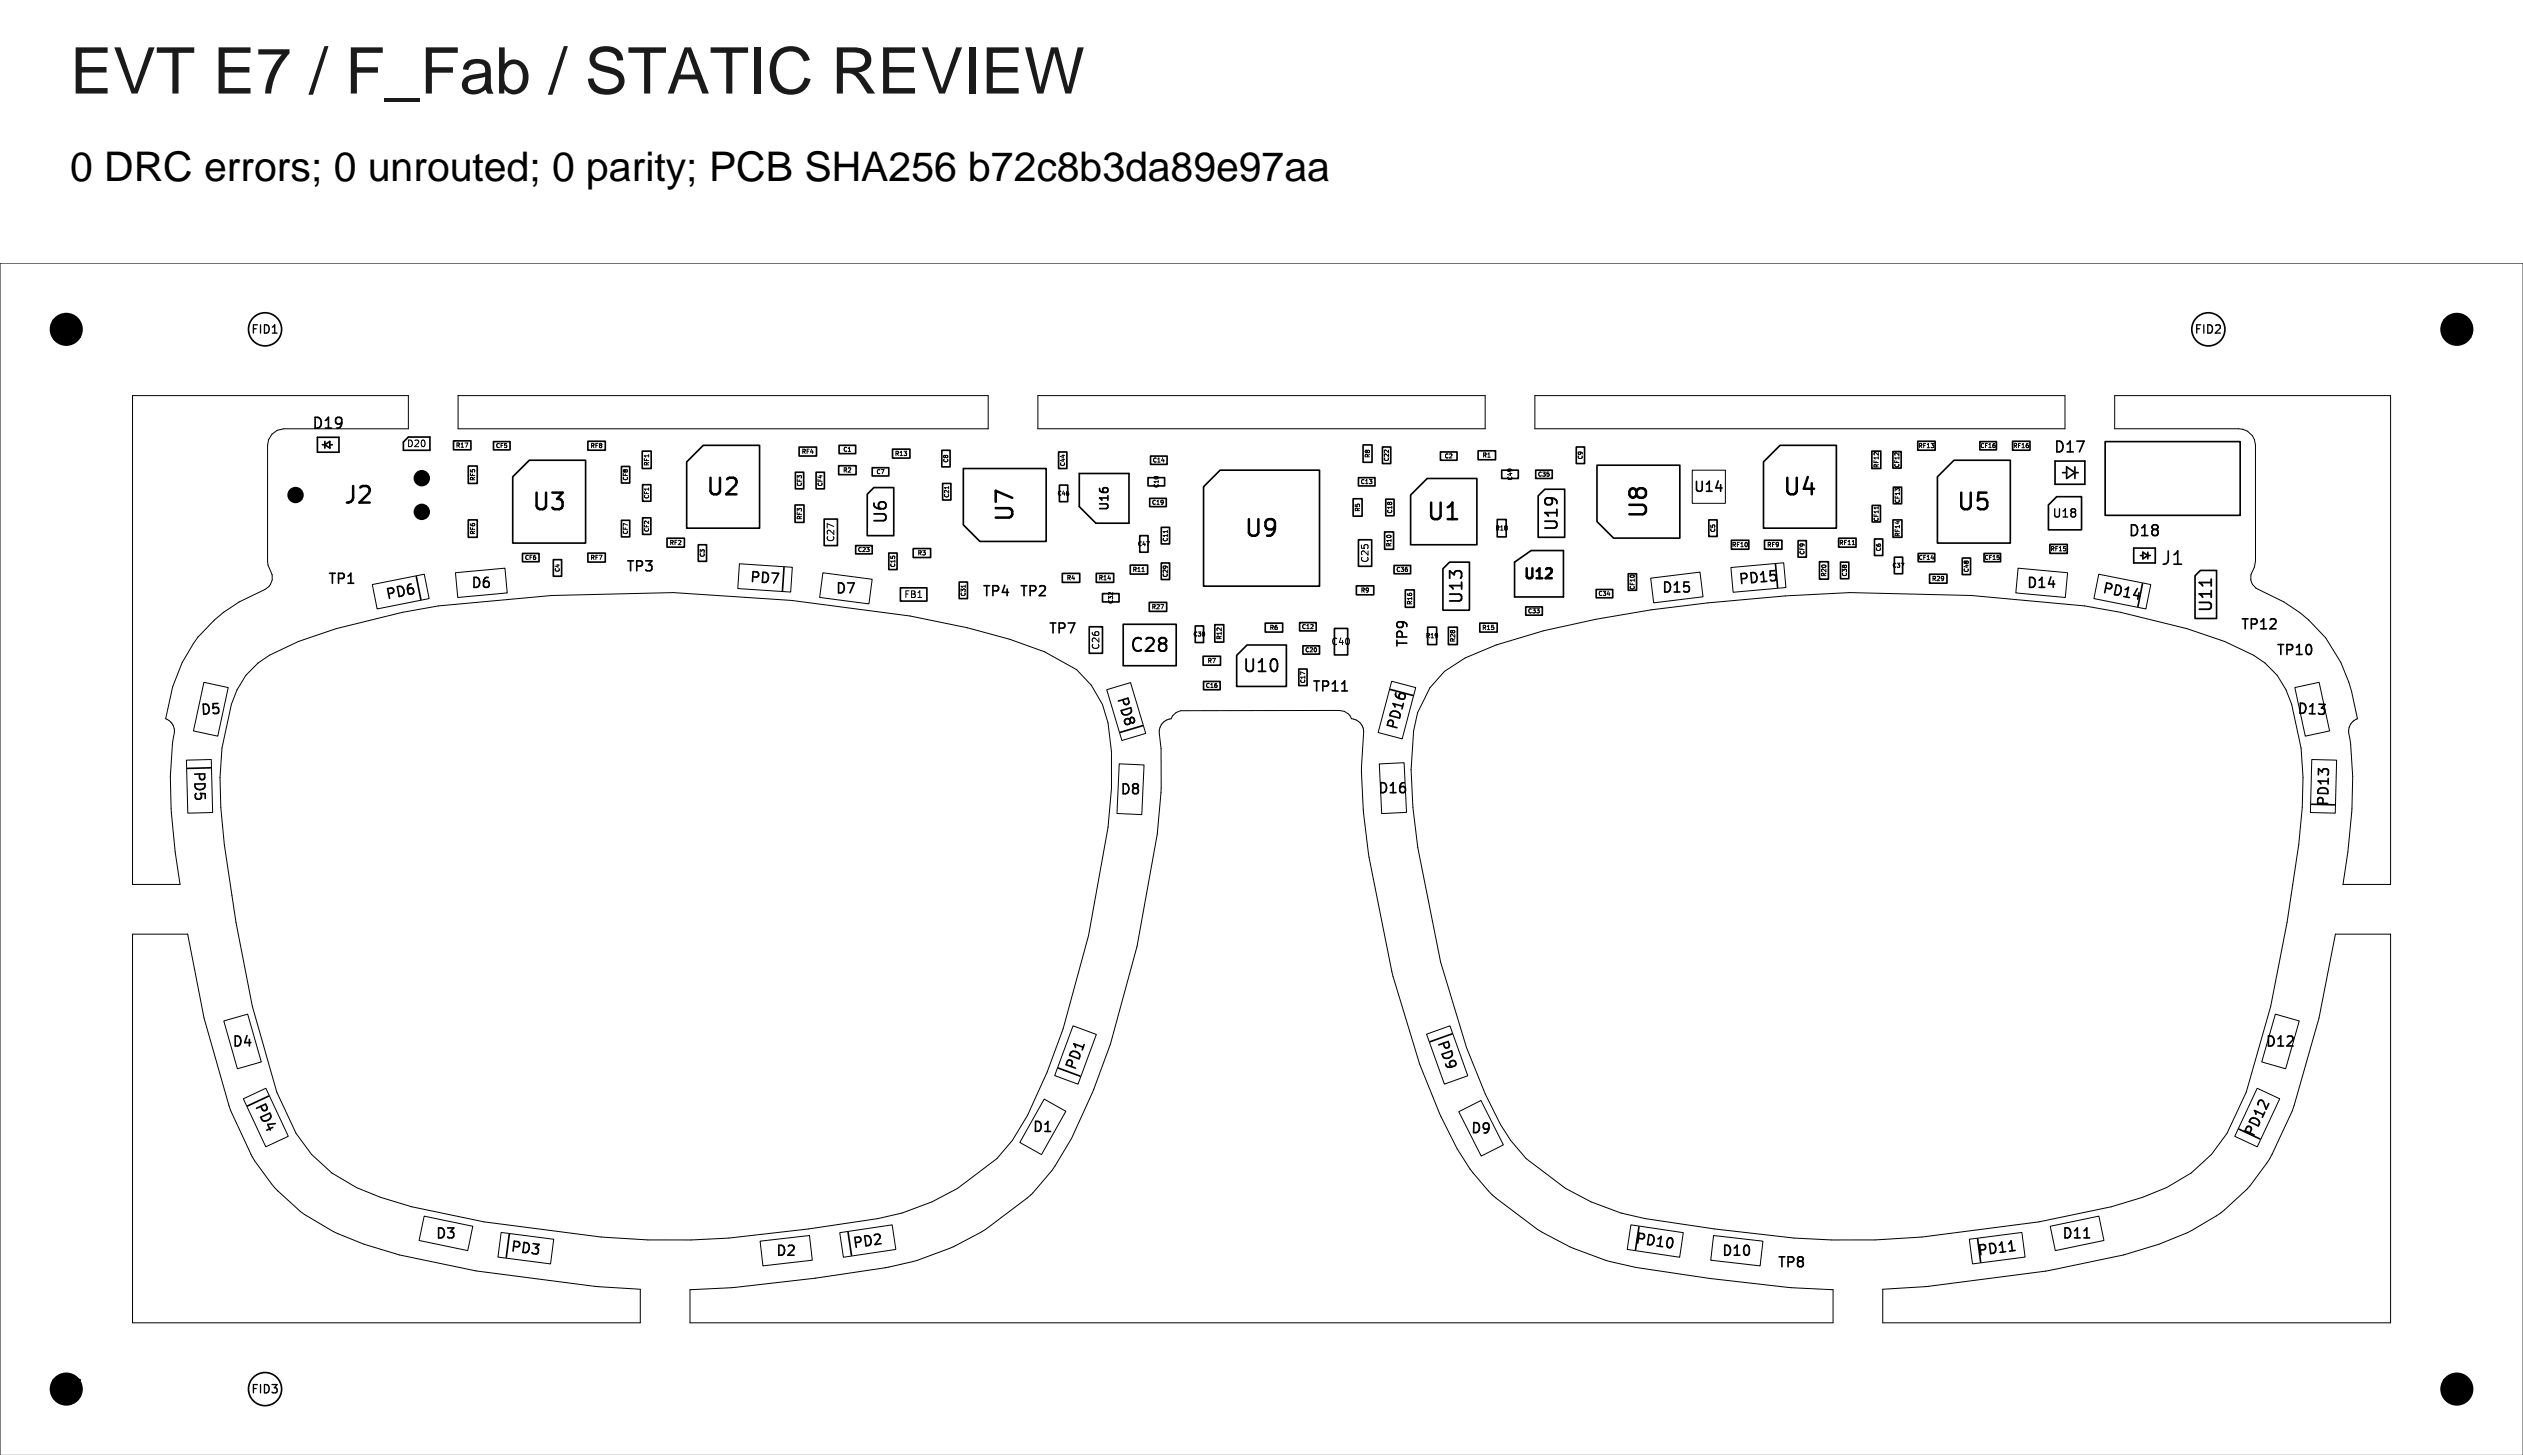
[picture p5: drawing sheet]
<svg xmlns="http://www.w3.org/2000/svg" width="152mm" height="88mm" viewBox="0 0 152 88" stroke-linecap="round" stroke-linejoin="round" font-family="sans-serif">
<defs><g id="words">
<text font-size="3.9" fill="#1a1a1a" x="4.2" y="5.6">EVT E7 / F_Fab / STATIC REVIEW</text>
<text font-size="2.5" x="4.2" y="10.9">0 DRC errors; 0 unrouted; 0 parity; PCB SHA256 b72c8b3da89e97aa</text>
<g font-size="1.3">
<text x="3.2" y="20.4">H1</text>
<text x="147.5" y="20.4">H2</text>
<text x="42.8" y="29.9">U2</text>
<text x="107.8" y="29.9">U4</text>
<text x="21.1" y="30.4">J2</text>
<text x="32.3" y="30.8">U3</text>
<text x="61.2" y="31.3" transform="rotate(-90 61.2 31.3)">U7</text>
<text x="75.3" y="32.4">U9</text>
<text x="86.3" y="31.4">U1</text>
<text x="99.4" y="31.1" transform="rotate(-90 99.4 31.1)">U8</text>
<text x="118.3" y="30.8">U5</text>
<text x="3.2" y="84.3">H3</text>
<text x="147.5" y="84.3">H4</text>
</g>
<g font-size="1.1">
<text x="130.7" y="34.1">J1</text>
<text x="68.5" y="39.3">C28</text>
</g>
<g font-size="1">
<text x="53.5" y="31.5" transform="rotate(-90 53.5 31.5)">U6</text>
<text x="94" y="31.8" transform="rotate(-90 94 31.8)">U19</text>
<text x="75.3" y="40.6">U10</text>
<text x="88.3" y="36.2" transform="rotate(-90 88.3 36.2)">U13</text>
<text x="133.5" y="36.7" transform="rotate(-90 133.5 36.7)">U11</text>
</g>
<g font-size=".9">
<text x="19.1" y="25.9">D19</text>
<text x="124.2" y="27.3">D17</text>
<text x="128.7" y="32.4">D18</text>
</g>
<g font-size=".8">
<text x="102.5" y="29.7">U14</text>
<text x="20" y="35.2">TP1</text>
<text x="28.6" y="35.5">D6</text>
<text x="38" y="34.5">TP3</text>
<text x="45.5" y="35.1" transform="rotate(4 45.5 35.1)">PD7</text>
<text x="50.6" y="35.8">D7</text>
<text x="59.5" y="36">TP4</text>
<text x="61.7" y="36">TP2</text>
<text x="92.2" y="34.9">U12</text>
<text x="100.5" y="35.8">D15</text>
<text x="105.3" y="35.2" transform="rotate(-5 105.3 35.2)">PD15</text>
<text x="122.6" y="35.5">D14</text>
<text x="127.2" y="35.8" transform="rotate(11 127.2 35.8)">PD14</text>
<text x="23.5" y="36.1" transform="rotate(-11 23.5 36.1)">PD6</text>
<text x="63.5" y="38.2">TP7</text>
<text x="79.5" y="41.7">TP11</text>
<text x="85" y="38.9" transform="rotate(-90 85 38.9)">TP9</text>
<text x="135.5" y="38">TP12</text>
<text x="137.7" y="39.5">TP10</text>
<text x="11.7" y="46.8" transform="rotate(89 11.7 46.8)">PD5</text>
<text x="12.3" y="43.1" transform="rotate(-3 12.3 43.1)">D5</text>
<text x="67.5" y="42.3" transform="rotate(73 67.5 42.3)">PD8</text>
<text x="67.8" y="47.9">D8</text>
<text x="83.4" y="47.9">D16</text>
<text x="84.4" y="43.8" transform="rotate(-75 84.4 43.8)">PD16</text>
<text x="138.9" y="43.1" transform="rotate(3 138.9 43.1)">D13</text>
<text x="140.5" y="48.4" transform="rotate(-89 140.5 48.4)">PD13</text>
<text x="14.2" y="63.2">D4</text>
<text x="65" y="64.4" transform="rotate(-70 65 64.4)">PD1</text>
<text x="86.8" y="63.1" transform="rotate(70 86.8 63.1)">PD9</text>
<text x="137" y="63.2">D12</text>
<text x="15.5" y="66.9" transform="rotate(65 15.5 66.9)">PD4</text>
<text x="62.5" y="68.3" transform="rotate(1 62.5 68.3)">D1</text>
<text x="88.9" y="68.4" transform="rotate(2 88.9 68.4)">D9</text>
<text x="136.1" y="68.4" transform="rotate(-65 136.1 68.4)">PD12</text>
<text x="26.4" y="74.7">D3</text>
<text x="31" y="75.5" transform="rotate(7 31 75.5)">PD3</text>
<text x="47" y="75.8">D2</text>
<text x="51.7" y="75.3" transform="rotate(-8 51.7 75.3)">PD2</text>
<text x="99" y="75.1" transform="rotate(8 99 75.1)">PD10</text>
<text x="104.2" y="75.8">D10</text>
<text x="107.5" y="76.5">TP8</text>
<text x="119.7" y="75.7" transform="rotate(-7 119.7 75.7)">PD11</text>
<text x="124.7" y="74.7">D11</text>
</g>
<g font-size=".7">
<text x="15.3" y="20.1">FID1</text>
<text x="132.6" y="20.1">FID2</text>
<text x="66.9" y="30.6" transform="rotate(-90 66.9 30.6)">U16</text>
<text x="124.1" y="31.2">U18</text>
<text x="15.3" y="84.1">FID3</text>
</g>
<g font-size=".5">
<text x="24.7" y="27">D20</text>
<text x="50.4" y="32.6" transform="rotate(-90 50.4 32.6)">C27</text>
<text x="82.6" y="33.8" transform="rotate(-90 82.6 33.8)">C25</text>
<text x="54.7" y="36.1">FB1</text>
<text x="66.4" y="39.1" transform="rotate(-90 66.4 39.1)">C26</text>
<text x="80.5" y="38.9">C40</text>
</g>
<g font-size=".3">
<text x="27.6" y="27">R17</text>
<text x="28.7" y="28.9" transform="rotate(-90 28.7 28.9)">RF5</text>
<text x="30" y="27">CF5</text>
<text x="35.7" y="27">RF8</text>
<text x="37.9" y="28.9" transform="rotate(-90 37.9 28.9)">CF8</text>
<text x="39.2" y="28" transform="rotate(-90 39.2 28)">RF1</text>
<text x="48.4" y="29.3" transform="rotate(-90 48.4 29.3)">CF3</text>
<text x="48.5" y="27.4">RF4</text>
<text x="49.6" y="29.3" transform="rotate(-90 49.6 29.3)">CF4</text>
<text x="50.9" y="28.5">R2</text>
<text x="51" y="27.3">C1</text>
<text x="53" y="28.6">C7</text>
<text x="54.1" y="27.5">R13</text>
<text x="57.2" y="27.9" transform="rotate(-90 57.2 27.9)">C8</text>
<text x="57.3" y="30" transform="rotate(-90 57.3 30)">C21</text>
<text x="63.9" y="29.9">C46</text>
<text x="64.3" y="28.1" transform="rotate(-90 64.3 28.1)">C44</text>
<text x="69.7" y="27.9">C14</text>
<text x="69.9" y="29.4" transform="rotate(-90 69.9 29.4)">C10</text>
<text x="82.2" y="29.2">C13</text>
<text x="82.7" y="27.6" transform="rotate(-90 82.7 27.6)">R8</text>
<text x="83.8" y="27.8" transform="rotate(-90 83.8 27.8)">C22</text>
<text x="87.3" y="27.7">C2</text>
<text x="89.5" y="27.6">R1</text>
<text x="91.3" y="28.9" transform="rotate(-90 91.3 28.9)">C49</text>
<text x="92.9" y="28.8">C35</text>
<text x="95.5" y="27.7" transform="rotate(-90 95.5 27.7)">C9</text>
<text x="113.4" y="28.1" transform="rotate(-90 113.4 28.1)">RF12</text>
<text x="114.6" y="28.1" transform="rotate(-90 114.6 28.1)">CF12</text>
<text x="115.9" y="27">RF13</text>
<text x="119.6" y="27">CF16</text>
<text x="121.6" y="27">RF16</text>
<text x="28.7" y="32.2" transform="rotate(-90 28.7 32.2)">RF6</text>
<text x="31.8" y="33.8">CF6</text>
<text x="33.8" y="34.5" transform="rotate(-90 33.8 34.5)">C4</text>
<text x="35.7" y="33.8">RF7</text>
<text x="37.9" y="32.2" transform="rotate(-90 37.9 32.2)">CF7</text>
<text x="39.2" y="30" transform="rotate(-90 39.2 30)">CF1</text>
<text x="39.2" y="32" transform="rotate(-90 39.2 32)">CF2</text>
<text x="40.5" y="32.9">RF2</text>
<text x="42.5" y="33.6" transform="rotate(-90 42.5 33.6)">C3</text>
<text x="48.4" y="31.3" transform="rotate(-90 48.4 31.3)">RF3</text>
<text x="51.9" y="33.3">C23</text>
<text x="54" y="34.2" transform="rotate(-90 54 34.2)">C15</text>
<text x="55.4" y="33.5">R3</text>
<text x="58.3" y="35.9" transform="rotate(-90 58.3 35.9)">C31</text>
<text x="64.4" y="35">R4</text>
<text x="66.4" y="35">R14</text>
<text x="68.5" y="34.5">R11</text>
<text x="68.8" y="33">C47</text>
<text x="69.6" y="30.5">C19</text>
<text x="70.5" y="34.8" transform="rotate(-90 70.5 34.8)">C29</text>
<text x="70.5" y="32.6" transform="rotate(-90 70.5 32.6)">C11</text>
<text x="82.1" y="30.8" transform="rotate(-90 82.1 30.8)">R5</text>
<text x="82.2" y="35.8">R9</text>
<text x="84" y="32.9" transform="rotate(-90 84 32.9)">R10</text>
<text x="84" y="30.9" transform="rotate(-90 84 30.9)">C18</text>
<text x="84.4" y="34.5">C36</text>
<text x="90.4" y="32">R18</text>
<text x="96.6" y="36">C34</text>
<text x="98.7" y="35.5" transform="rotate(-90 98.7 35.5)">CF10</text>
<text x="103.5" y="32.1" transform="rotate(-90 103.5 32.1)">C5</text>
<text x="104.7" y="33">RF10</text>
<text x="106.7" y="33">RF9</text>
<text x="108.9" y="33.4" transform="rotate(-90 108.9 33.4)">CF9</text>
<text x="110.2" y="34.7" transform="rotate(-90 110.2 34.7)">R20</text>
<text x="111.1" y="32.9">RF11</text>
<text x="111.5" y="34.7" transform="rotate(-90 111.5 34.7)">C38</text>
<text x="113.4" y="31.4" transform="rotate(-90 113.4 31.4)">CF11</text>
<text x="113.5" y="33.2" transform="rotate(-90 113.5 33.2)">C6</text>
<text x="114.3" y="34.3">C37</text>
<text x="114.7" y="30.3" transform="rotate(-90 114.7 30.3)">CF13</text>
<text x="114.7" y="32.3" transform="rotate(-90 114.7 32.3)">RF14</text>
<text x="115.9" y="33.8">CF14</text>
<text x="116.7" y="35.1">R29</text>
<text x="118.8" y="34.5" transform="rotate(-90 118.8 34.5)">C48</text>
<text x="119.9" y="33.8">CF15</text>
<text x="123.9" y="33.3">RF15</text>
<text x="67.2" y="36.4" transform="rotate(-90 67.2 36.4)">C32</text>
<text x="69.6" y="36.8">R27</text>
<text x="72.1" y="38.4">C30</text>
<text x="72.9" y="41.5">C16</text>
<text x="72.9" y="40">R7</text>
<text x="73.7" y="38.5" transform="rotate(-90 73.7 38.5)">R12</text>
<text x="76.7" y="38">R6</text>
<text x="78.7" y="38">C12</text>
<text x="78.8" y="41.2" transform="rotate(-90 78.8 41.2)">C17</text>
<text x="78.9" y="39.4">C20</text>
<text x="85.2" y="36.4" transform="rotate(-90 85.2 36.4)">R16</text>
<text x="86.2" y="38.5">R19</text>
<text x="87.8" y="38.7" transform="rotate(-90 87.8 38.7)">R28</text>
<text x="89.6" y="38">R15</text>
<text x="92.3" y="37">C33</text>
</g>
</g></defs>
<g fill="none" stroke="#000" stroke-width=".1">
<path d="M19.2 26.4h1.3v.9h-1.3zM19.5 26.8h.1M19.6 26.8l.3-.2v.4zM19.6 26.6v.4M19.9 26.8h.2M24.4 26.7l.3-.3h1.3v.8h-1.6zM25.1 34.8l.3 1.4M27.4 26.6h1v.5h-1zM28.3 28.1h.5v1.1h-.5zM28.3 31.4h.5v1h-.5zM29.8 26.7h1v.5h-1zM31.5 33.4h1v.5h-1z"/>
<path d="M32 27.8h3.4v5h-4.4v-4zM33.4 33.8h.5v1h-.5zM35.5 33.4h1v.5h-1zM35.5 26.6h1v.6h-1zM37.5 31.4h.5v1h-.5zM37.5 28.2h.5v1h-.5zM38.8 27.2h.5v1.1h-.5zM38.8 29.3h.5v1h-.5zM38.8 31.3h.5v1h-.5zM40.3 32.5h1v.5h-1zM42.2 32.9h.5v1h-.5zM42.5 26.9h3.4v5h-4.4v-4z"/>
<path d="M47.3 34.3l-.1 1.3M48 30.5h.5v1h-.5zM48 28.5h.5v1h-.5zM48.2 27h1.1v.5h-1.1zM49.3 28.5h.5v1h-.5zM49.8 31.3h.8v1.6h-.8zM50.6 28.1h1.1v.5h-1.1zM50.7 26.9h1v.5h-1zM51.7 32.9h1v.5h-1zM52.7 28.2h1v.5h-1zM52.8 29.4h1.2v2.9h-1.6v-2.5zM53.7 33.4h.5v1h-.5z"/>
<path d="M53.9 27.1h1v.5h-1zM54.4 35.5h1.6v.8h-1.6zM55.1 33.1h1.1v.5h-1.1zM56.9 27.2h.5v1h-.5zM56.9 29.2h.5v1h-.5zM57.9 35.1h.5v1h-.5zM58.2 28.3h5v4.4h-4l-1-1zM63.9 27.3h.5v1h-.5zM64 29.3h.5v1h-.5zM64.1 34.6h1.1v.5h-1.1zM65.2 28.6h3v3h-2l-1-1zM65.8 37.8h.8v1.6h-.8z"/>
<path d="M66.2 34.6h1v.5h-1zM66.6 35.8h1v.5h-1zM67.8 37.7h3.2v2.5h-3.2zM68.2 34.1h1.1v.5h-1.1zM68.8 32.3h.5v1h-.5zM69.3 28.8h1v.5h-1zM69.4 36.4h1v.5h-1zM69.4 30.1h1v.5h-1zM69.5 27.5h1v.5h-1zM70.1 34h.5v1h-.5zM70.1 31.8h.5v1h-.5zM72.2 37.8h.5v1h-.5z"/>
<path d="M72.6 39.6h1.1v.5h-1.1zM73.3 37.7h.6v1.1h-.6zM73.7 28.4h6v7h-7v-6zM75.3 38.9h2.4v2.5h-3v-1.8zM76.4 37.6h1v.5h-1zM78.5 37.6h1v.5h-1zM78.7 39h1v.5h-1zM80.6 37.9h.8v1.6h-.8zM81.7 30.1h.5v1.1h-.5zM81.9 35.4h1v.5h-1zM82 32.6h.8v1.6h-.8zM82 28.8h1v.5h-1z"/>
<path d="M82.3 26.9h.5v1h-.5zM83.5 27h.5v1h-.5zM83.6 32.1h.5v1.1h-.5zM83.7 30.1h.5v1h-.5zM84.2 34.1h1v.5h-1zM84.8 35.6h.6v1.1h-.6zM85.2 29.9l1-1h3v4h-4zM86.2 37.9h.5v1h-.5zM87 27.3h1v.5h-1zM87.4 37.9h.6v1h-.6zM87.5 33.9h1.2v2.9h-1.6v-2.5zM89.2 27.2h1.1v.5h-1.1z"/>
<path d="M89.3 37.6h1.1v.5h-1.1zM90.4 31.4h.5v1h-.5zM90.7 28.4h1v.5h-1zM91.4 33.9l1-.7h2v2.8h-3zM92.1 36.6h1v.5h-1zM92.7 28.4h1v.5h-1zM92.9 29.9l.4-.4h1.2v2.9h-1.6zM95.2 27h.5v1h-.5zM96.4 35.6h1v.5h-1zM96.4 28.1h5v4.4h-4l-1-1zM98.3 34.6h.5v1h-.5zM103.2 31.4h.5v1h-.5z"/>
<path d="M104.5 32.6h1.1v.5h-1.1zM106.5 32.6h1.1v.5h-1.1zM107.2 34.1l.1 1.4M107.5 26.9h3.4v5h-4.4v-4zM108.5 32.6h.5v1h-.5zM109.8 33.9h.6v1.1h-.6zM111 32.5h1v.5h-1zM111.1 33.9h.5v1h-.5zM113 27.2h.5v1.1h-.5zM113 30.5h.5v1h-.5zM113.2 32.5h.5v1h-.5zM114.3 27.3h.5v1h-.5z"/>
<path d="M114.3 31.4h.5v1h-.5zM114.3 29.4h.5v1h-.5zM114.4 33.6h.5v1h-.5zM115.8 26.6h1v.6h-1zM115.8 33.4h1v.5h-1zM116.5 34.7h1v.5h-1zM118 27.8h3.4v5h-4.4v-4zM118.5 33.7h.5v1h-.5zM119.5 26.7h1v.5h-1zM119.8 33.4h1v.5h-1zM121.5 26.6h1v.6h-1zM123.7 32.9h1.1v.5h-1.1z"/>
<path d="M124.1 27.8h1.8v1.4h-1.8zM124.2 30h1.5v2h-2v-1.5zM124.5 28.5h.3M124.8 28.2l.5 .3-.5 .4zM125.3 28.5h.2M125.3 28.2v.7M127.1 26.7h8.1v4.4h-8.1zM128.8 33.1h1.3v.9h-1.3zM129.2 33.5h.2M129.3 35.2l-.2 1.4M129.4 33.3l.3 .2-.3 .2zM129.7 33.5h.1"/>
<path d="M129.7 33.3v.4M132.5 34.8l.3-.4h1v2.9h-1.3zM12.7 46.3l-1.4 .1M69 43.8l-1.4 .4M72.7 41.1h1v.5h-1zM78.4 40.4h.5v1h-.5zM83.9 41.6l1.4 .4M139.5 48.5l1.4 .1M16.2 66.2l-1.3 .5M30.7 74.5l-.1 1.4M51.2 74.4l.2 1.4M63.9 64.5l1.3 .4"/>
<path d="M87.6 62.4l-1.3 .5M98.9 74l-.2 1.4M119.4 74.8l.2 1.4M135.2 68.1l1.2 .6"/>
<circle cx="16" cy="19.9" r="1"/>
<circle cx="133.3" cy="19.9" r="1"/>
<circle cx="16" cy="83.8" r="1"/>
</g>
<g fill="none" stroke="#000" stroke-width=".06">
<path d="M0 15.9h152.3v71.9h-152.3zM8 23.9h16.7v2h-7.6a1 1 0 0 0-.9 1v7l.2 .8a.8 .8 0 0 1-.4 .9 9 9 0 0 0-6 7.8 .84 .84 0 0 1 .5 1.1 26.5 26.5 0 0 0 .4 8.9h-2.9zM22.5 35.3l3.1-.6 .3 1.4-3.1 .6zM27.5 34.6l3-.3 .1 1.5-3 .3zM27.7 23.9h32v2h-32zM44.6 34l3.2 .2-.1 1.5-3.2-.2zM49.7 34.6l2.9 .4-.1 1.4-3-.3zM62.7 23.9h27v2h-27zM92.7 23.9h32v2h-32zM99.6 34.9l3-.4 .2 1.5-3 .4zM102.2 28.4h2v2h-2zM104.5 34.2l3.2-.2 .1 1.5-3.2 .2z"/>
<path d="M121.8 34.3l3 .3-.1 1.5-3-.3zM126.7 34.7l3.1 .6-.3 1.4-3.1-.6zM127.7 23.9h16.6v29.5h-2.9a29.7 29.7 0 0 0 .4-8.9 .84 .84 0 0 1 .5-1.1 9.2 9.2 0 0 0-4.4-7.1l-1.7-.8a.8 .8 0 0 1-.3-.8l.3-.8-.1-7a1 1 0 0 0-1-1h-7.4zM8 56.4h3.3l1 5 1.6 5.6a14 14 0 0 0 2.5 4.4l.2 .3a12 12 0 0 0 5.4 3.4l2.1 .6a76.9 76.9 0 0 0 14.6 2.1v2h-30.7zM11.3 45.9l1.5-.1v3.2l-1.5 .1zM12.3 41.2l1.5 .3-.7 2.9-1.4-.3zM15.6 40l.7-.5a33.2 33.2 0 0 1 10.2-2.9 91.4 91.4 0 0 1 31.9 1.3l2.6 .7 2.1 .7 1.9 1.1a6.2 6.2 0 0 1 2.1 5v2.2a63 63 0 0 1-3.9 17.1l-1.2 2.6-.9 1.5a13.5 13.5 0 0 1-8.1 4.7l-4.2 .7a49.8 49.8 0 0 1-12.5 .5l-7.1-1-4.3-.9a11.5 11.5 0 0 1-6.1-3.1l-.9-1.3-1.2-2.5a83.9 83.9 0 0 1-3.4-17.2 15.5 15.5 0 0 1 1-7.1l.5-.8zM66.8 41.6l1.4-.4 1 3.1-1.5 .4zM67.6 46.1l1.5 .1-.2 3-1.5-.1zM70.2 43.6l.5-.2 .3-.4 .3-.1h9.6a.76 .76 0 0 1 .7 .5 .8 .8 0 0 1 .7 .7 30.1 30.1 0 0 0 .3 7.6l1.4 6.9a45.7 45.7 0 0 0 4 10.7 12.2 12.2 0 0 0 2.3 3 17 17 0 0 0 8.5 4.2l4.4 .6 4.8 .6 2.7 .1v2h-69v-2l2.6-.1 4.9-.6 4.2-.6a16.5 16.5 0 0 0 4.1-1.3 17.5 17.5 0 0 0 4.5-2.9l.2-.2a16.4 16.4 0 0 0 3.8-6.4l1-2.7 1.6-5.9 1.3-6.8a24 24 0 0 0 .1-6.3zM83.3 46.1l1.5-.1 .1 3-1.5 .1zM84 41.1l1.5 .4-.9 3.1-1.4-.4z"/>
<path d="M87.2 40.5l1.2-.8a41.2 41.2 0 0 1 11.3-2.9 89.4 89.4 0 0 1 28.3 .2l4 .9 2.3 .8a5.7 5.7 0 0 1 4 3.8 19.6 19.6 0 0 1 .5 8.5l-.7 4.7-1 5-1.5 5.2-1.2 2.5a8.8 8.8 0 0 1-5.1 3.9l-1.9 .5-4.3 .9-7.1 1a49.8 49.8 0 0 1-12.5-.5l-4.2-.7a13.6 13.6 0 0 1-8.1-4.7l-.6-.9-.9-1.8-1.2-2.9-1.5-5.1-1.4-7a20.6 20.6 0 0 1 0-8.1l.7-1.5zM138.5 41.5l1.5-.3 .6 2.9-1.4 .3zM139.5 45.8l1.5 .1v3.2l-1.5-.1zM13.5 61.6l1.5-.4 .8 2.9-1.5 .4zM14.7 66.3l1.3-.6 1.4 2.9-1.4 .6zM25.6 73.4l2.9 .6-.3 1.5-2.9-.6zM30.3 74.4l3.1 .4-.2 1.5-3.1-.4zM45.9 74.9l3-.3 .1 1.5-2.9 .3zM50.7 74.4l3.2-.5 .2 1.5-3.2 .5zM63 66.3l1.3 .8-1.4 2.6-1.3-.8zM64.8 61.9l1.4 .5-1.1 3-1.4-.5zM86.1 62.4l1.4-.5 1.1 3-1.4 .5z"/>
<path d="M88.1 67.1l1.3-.7 1.3 2.7-1.3 .7zM98.4 73.9l3.2 .5-.2 1.5-3.2-.5zM103.4 74.6l3 .3-.2 1.5-2.9-.3zM113.7 77.8l2.5-.2a79.6 79.6 0 0 0 12-1.9 14.5 14.5 0 0 0 7.4-3.9l.2-.2a13.8 13.8 0 0 0 2.6-4.6l1.6-5.6 1-5h3.3v23.4h-30.6zM118.9 74.8l3.1-.4 .2 1.5-3.1 .4zM123.8 74l2.9-.6 .3 1.5-2.9 .6zM136.3 65.7l1.3 .6-1.3 2.9-1.4-.6zM137.4 61.2l1.4 .4-.8 2.9-1.5-.4z"/>
</g>
<g fill="#000">
<circle cx="4" cy="19.9" r="1"/>
<circle cx="148.3" cy="19.9" r="1"/>
<circle cx="17.8" cy="29.9" r=".5"/>
<circle cx="25.5" cy="30.9" r=".5"/>
<circle cx="25.5" cy="28.9" r=".5"/>
<circle cx="4" cy="83.8" r="1"/>
<circle cx="148.3" cy="83.8" r="1"/>
</g>
<use href="#words"/>
</svg>
